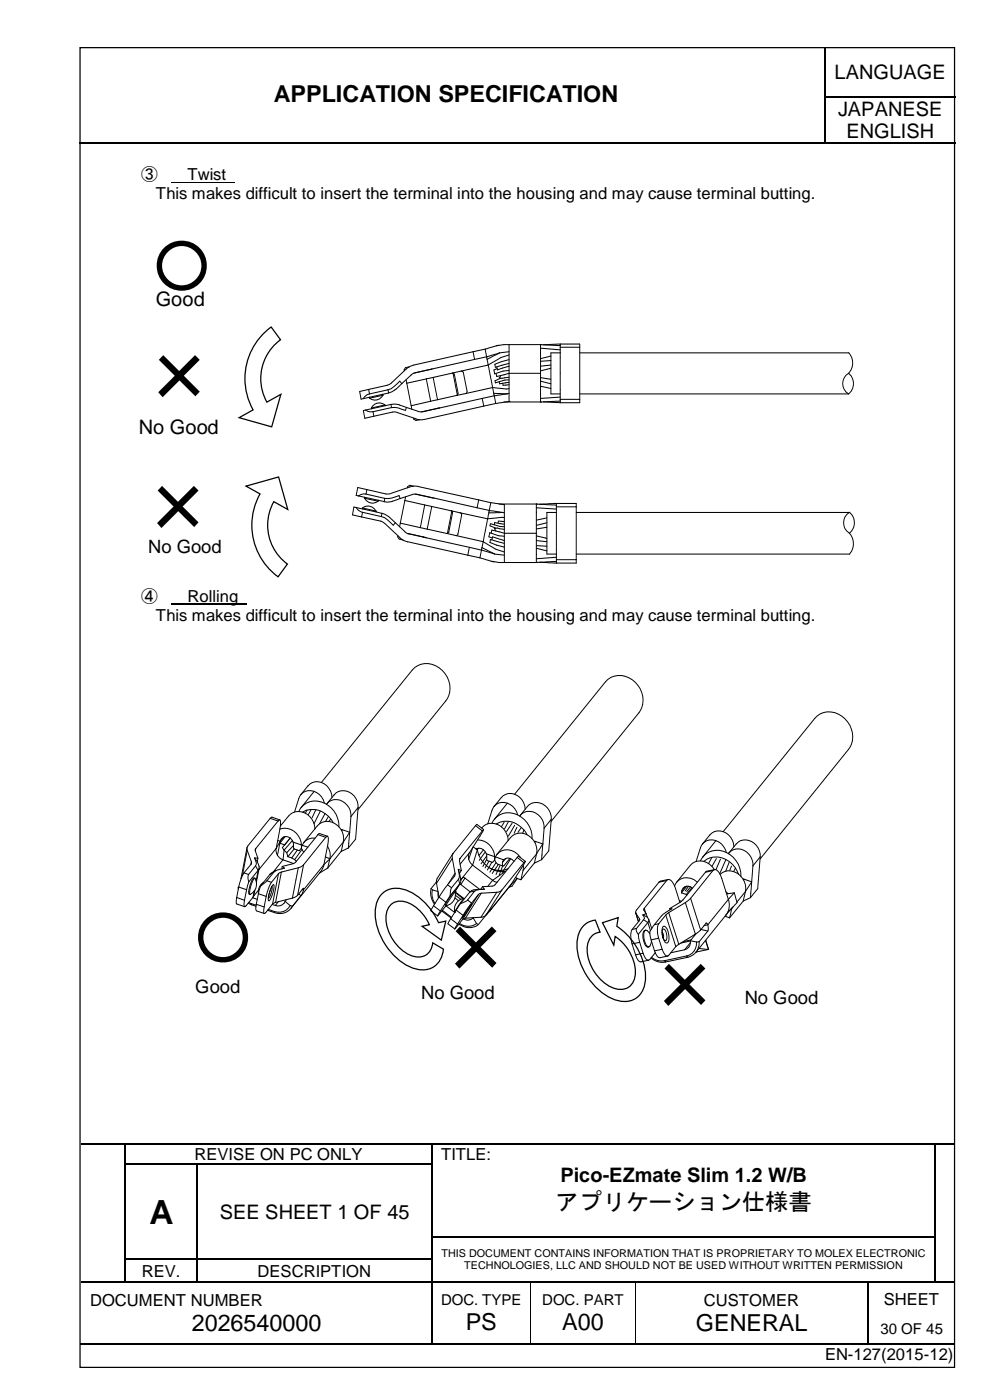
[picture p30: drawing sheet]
<svg xmlns="http://www.w3.org/2000/svg" width="210mm" height="297mm" viewBox="0 0 210 297" stroke-linecap="round" stroke-linejoin="round" font-family="sans-serif">
<defs><g id="words">
<g font-size="16.9">
<text x="29.5" y="85.7">×</text>
<text x="29.3" y="113.5">×</text>
<text x="92.4" y="207">×</text>
<text x="136.7" y="214.9">×</text>
</g>
<g font-size="12.7">
<text x="32.2" y="60.9">○</text>
<text x="40.9" y="203.4">○</text>
</g>
<text font-size="7.1" x="31.7" y="259.6">A</text>
<g font-size="5">
<text x="58.1" y="21.6">APPLICATION SPECIFICATION</text>
<text x="117.8" y="256.7">アプリケーション仕様書</text>
<text x="40.6" y="282.4">2026540000</text>
<text x="98.7" y="282.2">PS</text>
<text x="119.2" y="282.2">A00</text>
<text x="147.6" y="282.4">GENERAL</text>
</g>
<g font-size="4.2">
<text x="176.9" y="16.7">LANGUAGE</text>
<text x="177.7" y="24.5">JAPANESE</text>
<text x="179.4" y="29.4">ENGLISH</text>
<text x="33" y="65">Good</text>
<text x="29.4" y="92.1">No Good</text>
<text x="118.8" y="250.7">Pico-EZmate Slim 1.2 W/B</text>
<text x="46.6" y="258.6">SEE SHEET 1 OF 45</text>
</g>
<g font-size="3.9">
<text x="31.4" y="117.4">No Good</text>
<text x="41.4" y="210.8">Good</text>
<text x="89.3" y="211.9">No Good</text>
<text x="157.9" y="213">No Good</text>
</g>
<g font-size="3.5">
<text x="29.9" y="38.1">③</text>
<text x="39.8" y="38.1">Twist</text>
<text x="33.1" y="42.2">This makes difficult to insert the terminal into the housing and may cause terminal butting.</text>
<text x="29.9" y="127.6">④</text>
<text x="33.1" y="131.7">This makes difficult to insert the terminal into the housing and may cause terminal butting.</text>
<text x="39.8" y="127.6">Rolling</text>
<text x="41.2" y="246.1">REVISE ON PC ONLY</text>
<text x="93.5" y="246.1">TITLE:</text>
<text x="30.1" y="270.8">REV.</text>
<text x="54.6" y="270.8">DESCRIPTION</text>
<text x="19.1" y="277">DOCUMENT NUMBER</text>
<text x="149.2" y="277">CUSTOMER</text>
<text x="187.4" y="276.8">SHEET</text>
<text x="174.9" y="288.6">EN-127(2015-12)</text>
</g>
<g font-size="3.2">
<text x="93.5" y="276.9">DOC. TYPE</text>
<text x="115" y="276.9">DOC. PART</text>
<text x="186.6" y="283">30 OF 45</text>
</g>
<g font-size="2.3">
<text x="93.6" y="266.6">THIS DOCUMENT CONTAINS INFORMATION THAT IS PROPRIETARY TO MOLEX ELECTRONIC</text>
<text x="98.4" y="269.3">TECHNOLOGIES, LLC AND SHOULD NOT BE USED WITHOUT WRITTEN PERMISSION</text>
</g>
</g></defs>
<g fill="none" stroke="#000" stroke-width=".25">
<path d="M175 10.2v10.2M16.8 30.4h158M175 20.6v9.7M175.1 20.5h27.4M175.1 30.4h27.4M17.2 242.6h9.3M26.6 242.8v4M26.6 247.1v4.8M26.6 252.2v4.9M26.6 257.3v4.9M26.7 242.6h64.8M26.7 247h15"/>
<path d="M41.8 247.1v4.8M41.8 252.2v4.9M41.8 257.3v4.9M42 247h49.5M91.6 242.8v4M91.6 247.1v4.8M91.6 252.2v4.9M91.6 257.3v4.9M91.8 242.6h106.3M198.2 242.8v4M198.2 247.1v4.8M198.2 252.2v4.9"/>
<path d="M198.2 257.3v4.9M198.4 242.6h4M17.2 272h9.3M26.6 262.5v4.6M26.6 267.3v4.6M26.7 267.2h15M26.7 272h15M41.8 262.5v4.6M41.8 267.3v4.6M42 267.2h49.5M42 272h49.5M91.6 262.5v4.6"/>
<path d="M91.6 267.3v4.6M91.6 272.2v12.9M91.8 262.3h106.3M91.8 272h20.6M112.6 272h22M134.9 272h49M184 272.2v12.9M184.1 272h14M198.2 262.5v4.6M198.2 267.3v4.6M198.4 272h4M16.9 285.2h74.6"/>
<path d="M91.8 285.2h20.6M112.6 285.2h22M134.9 285.2h49M184.1 285.2h18.3"/>
</g>
<g fill="#000">
<path d="M174.8 20.4h.3v.2h-.3z" fill-rule="evenodd"/>
<path d="M174.8 30.3h.3v.3h-.3z" fill-rule="evenodd"/>
<path d="M26.5 242.5h.2v.3h-.2z" fill-rule="evenodd"/>
<path d="M26.5 246.8h.2v.3h-.2z" fill-rule="evenodd"/>
<path d="M26.5 251.9h.2v.3h-.2z" fill-rule="evenodd"/>
<path d="M26.5 257.1h.2v.2h-.2z" fill-rule="evenodd"/>
<path d="M41.7 246.8h.3v.3h-.3z" fill-rule="evenodd"/>
<path d="M41.7 251.9h.3v.3h-.3z" fill-rule="evenodd"/>
<path d="M41.7 257.1h.3v.2h-.3z" fill-rule="evenodd"/>
<path d="M91.5 242.5h.3v.3h-.3z" fill-rule="evenodd"/>
<path d="M91.5 246.8h.3v.3h-.3z" fill-rule="evenodd"/>
<path d="M91.5 251.9h.3v.3h-.3z" fill-rule="evenodd"/>
<path d="M91.5 257.1h.3v.2h-.3z" fill-rule="evenodd"/>
<path d="M198.1 242.5h.3v.3h-.3z" fill-rule="evenodd"/>
<path d="M198.1 246.8h.3v.3h-.3z" fill-rule="evenodd"/>
<path d="M198.1 251.9h.3v.3h-.3z" fill-rule="evenodd"/>
<path d="M198.1 257.1h.3v.2h-.3z" fill-rule="evenodd"/>
<path d="M26.5 262.2h.2v.3h-.2z" fill-rule="evenodd"/>
<path d="M26.5 267.1h.2v.2h-.2z" fill-rule="evenodd"/>
<path d="M26.5 271.9h.2v.3h-.2z" fill-rule="evenodd"/>
<path d="M41.7 262.2h.3v.3h-.3z" fill-rule="evenodd"/>
<path d="M41.7 267.1h.3v.2h-.3z" fill-rule="evenodd"/>
<path d="M41.7 271.9h.3v.3h-.3z" fill-rule="evenodd"/>
<path d="M91.5 262.2h.3v.3h-.3z" fill-rule="evenodd"/>
<path d="M91.5 267.1h.3v.2h-.3z" fill-rule="evenodd"/>
<path d="M91.5 271.9h.3v.3h-.3z" fill-rule="evenodd"/>
<path d="M112.4 271.9h.2v.3h-.2z" fill-rule="evenodd"/>
<path d="M134.6 271.9h.3v.3h-.3z" fill-rule="evenodd"/>
<path d="M183.9 271.9h.2v.3h-.2z" fill-rule="evenodd"/>
<path d="M198.1 262.2h.3v.3h-.3z" fill-rule="evenodd"/>
<path d="M198.1 267.1h.3v.2h-.3z" fill-rule="evenodd"/>
<path d="M198.1 271.9h.3v.3h-.3z" fill-rule="evenodd"/>
<path d="M91.5 285.1h.3v.3h-.3z" fill-rule="evenodd"/>
<path d="M112.4 285.1h.2v.3h-.2z" fill-rule="evenodd"/>
<path d="M134.6 285.1h.3v.3h-.3z" fill-rule="evenodd"/>
<path d="M183.9 285.1h.2v.3h-.2z" fill-rule="evenodd"/>
</g>
<path d="M112.5 272.2v12.9M134.7 272.2v12.9" fill="none" stroke="#000" stroke-width=".21"/>
<path d="M55.6 15.8h112.4v9.7h-112.4z" fill-rule="evenodd" fill="#fff"/>
<path d="M17 10.1h185.4v280h-185.4z" fill="none" stroke="#000" stroke-width=".26"/>
<path d="M36.2 38.6h13.5" fill="none" stroke="#000" stroke-width=".21"/>
<path d="M36.2 128.2h16.1" fill="none" stroke="#000" stroke-width=".25"/>
<g fill="#fff">
<path d="M29.7 46.8h23v21.1h-23z" fill-rule="evenodd"/>
<path d="M38.4 189.3h23v21.1h-23z" fill-rule="evenodd"/>
<path d="M81 189.6a5.4 5.4 0 0 1 6.7 0 14.2 14.2 0 0 1 5.3 6.1l1.5-.3-.9 4-4.1-2.9 1.5-.3a8.6 8.6 0 0 0-5.7-5 3.1 3.1 0 0 0-3.5 3.6 9.1 9.1 0 0 0 5.8 8.1 3.1 3.1 0 0 0 4.1-2.9l2.3 1.4a4.5 4.5 0 0 1-6.2 4.1 13.2 13.2 0 0 1-8.2-12.7 5.2 5.2 0 0 1 1.4-3.2z" fill-rule="evenodd"/>
</g>
<path d="M81 189.6a5.4 5.4 0 0 1 6.7 0 14.2 14.2 0 0 1 5.3 6.1l1.5-.3-.9 4-4.1-2.9 1.5-.3a8.6 8.6 0 0 0-5.7-5 3.1 3.1 0 0 0-3.5 3.6 9.1 9.1 0 0 0 5.8 8.1 3.1 3.1 0 0 0 4.1-2.9l2.3 1.4a4.5 4.5 0 0 1-6.2 4.1 13.2 13.2 0 0 1-8.2-12.7 5.2 5.2 0 0 1 1.4-3.2z" fill="none" stroke="#000" stroke-width=".26"/>
<path d="M123.8 196.4l.9-.8 1.5-.4 1 2.6a3 3 0 0 0-2.7 2.9 9.2 9.2 0 0 0 5.9 9 3.2 3.2 0 0 0 4.3-3.5 9.8 9.8 0 0 0-4.3-7.5l-.3 1.8-2.4-4.7 3.4-1.1-.3 1.8a13.6 13.6 0 0 1 6 11.6 4.5 4.5 0 0 1-6.2 4.1 13.2 13.2 0 0 1-8.2-12.7 5.2 5.2 0 0 1 1.4-3.1z" fill-rule="evenodd" fill="#fff"/>
<path d="M55.7 70.9l1.8-1.5 2 2.7a10.2 10.2 0 0 0-2.9 13.2l2.9-1.6-1.9 6.9-6.9-2 3-1.6a13.6 13.6 0 0 1 2-16.1zM52.2 103.1l6.9-1.9 1.9 6.9-3-1.7a10.2 10.2 0 0 0 2.9 13.3l-1.9 2.7a13.6 13.6 0 0 1-3.9-17.6zM123.8 196.4l.9-.8 1.5-.4 1 2.6a3 3 0 0 0-2.7 2.9 9.2 9.2 0 0 0 5.9 9 3.2 3.2 0 0 0 4.3-3.5 9.8 9.8 0 0 0-4.3-7.5l-.3 1.8-2.4-4.7 3.4-1.1-.3 1.8a13.6 13.6 0 0 1 6 11.6 4.5 4.5 0 0 1-6.2 4.1 13.2 13.2 0 0 1-8.2-12.7 5.2 5.2 0 0 1 1.4-3.1z" fill="none" stroke="#000" stroke-width=".26"/>
<g fill="none" stroke="#000" stroke-width=".21">
<path d="M86.8 77.8l-.8 .2-.3 .4v.3M87.2 79.6l-2 1.8M88 79.1l-.9 .5M91.1 78.4h.1M91.1 78.4l-3.4 .8M91.6 78.3l-.5 .1M95.9 79.2l-4.1 .9M95.9 79.2h.1M96 79.2l.3 .3 .8 3.9-.2 .4M96 79.2l1 4.6M97.8 78.8h.3l.1 .3 .8 3.9M100.3 74.6l-13.3 3.1-.9 .6-3.5 3.2-4.4 1.1"/>
<path d="M100.3 74.6l.3 1.7M100.6 76.3l-12.5 2.8M102.9 74.1l.3 1.6M102.9 74.1l-2.6 .5M103.2 75.7l.1 .5M103.2 75.7l-2.6 .6M103.3 76.2l.2 1.2M103.5 77.4l.9 4.8M103.5 77.4l-7.6 1.8M105.4 78.2l-.7 .3 .2 .8 1.8-.6 1.2-.1M105.6 73.3l-2.7 .8M105.6 73.2v.1"/>
<path d="M105.9 74.9l-2.7 .8M105.9 74.9l-2.6 1.3M106.2 79.7l-.4 .5 .7 .1 1.4-.3M107.9 75.3l-1.8 .6-2.6 1.5M107.9 76.3l-3 1 .1 .6 2.9-.8M107.9 77.7l-2.4 .8-.2-.7M107.9 74.6l-2 .3M107.9 73.1v12.1M114.6 73.1h.1M114.6 73.1l.7 .1M114.6 79.2h-6.7l-2.6 .7-.1-.7M114.6 73.1h-7.8l-1.6 .3"/>
<path d="M114.6 73.9l4.2 .3M114.6 73.1v12.2M115.3 73.2l3.5 .1M116.8 78.1l-2.2 .6M116.8 77.4l-2.2 .3M116.8 76.5l-2.2 .1M116.8 75.5l-2.2 .6M118.8 73l-3.5 .2M118.8 73v.3M118.8 73.3v11.8M118.8 73.7h4.1M118.8 73h4.1v12.4h-4.1"/>
<path d="M118.8 74.9h-2v8.7h2M122.9 74.9l57-.1a3.2 3.2 0 0 1 0 4.4M179.9 79.2a2.85 2.85 0 0 1 0 4.4M179.9 79.2a2.52 2.52 0 0 0 0 4.4M77.5 87l.5 .3h1M78.2 82.6l.1 1 4-.9M78.2 82.6l-1.9 .5 .3 1.6 .4-.1M78.3 83.6l-.5 .2-.8 .8M78.3 84.3v.2M81.2 83.8a1.87 1.87 0 0 1-2.9 .7M81.2 83.6v.2l-2.9 .7M81.2 83.6l-4.2 1"/>
<path d="M81.6 85.9a1.87 1.87 0 0 0-2.9 .6M81.7 86.1l-4.7 1 .3 1.6 5.9-1.3 1 .1M81.7 86.1l-.1-.2-2.9 .7 .1 .1M82.3 82.7l.1 .7-1.2 .2M82.9 85.8l.7-.1 1.1 .2M82.9 85.8l-1.2 .3M82.9 85.8l.1 .7M83 86.5l-3.9 .8 .2 1M84 82.5l-.9 .6-.7 .3M84.2 87.5l4 1.4 .7 .2 1.1-.1M84.7 85.9l1.5 .5M85.2 81.4l-.5-.5a6.3 6.3 0 0 1-2.4 1.8"/>
<path d="M85.2 81.4l-1.2 1.1M86.1 80.5l1.2 6.3M86.2 86.4l-.2 .7a5.7 5.7 0 0 0-3-.6M87.7 88.7v.2l.5 .3 .8-.2M90.4 80.4l-4.2 .9M90.4 80.4l.9 4.7M91.3 85.1l-4.1 1M91.8 80.1l-1.4 .3M91.8 80.1l1 4.7M92.7 86.6v.1M92.7 86.6l-3.4 .8M92.8 84.8l-1.5 .3"/>
<path d="M93.2 86.6h-.5M97 83.8l-.2 .1M98.7 83.5l-5.9 1.3M99 83l-.1 .4-.2 .1M102.2 84.5l-12.5 2.8h-1l-2.5-.9M102.2 84.5l.4 1.7M102.6 86.2l-12.6 2.8M104.4 82.2l.3 1.3M104.4 82.2l3 .3h.5M104.4 82.2l-5.7 1.3M104.7 83.5h2.9M104.7 83.5l.1 .5"/>
<path d="M104.8 84l-2.6 .5M104.8 84l.3 1.6M105.1 85.6l-2.5 .6M105.8 81l.1 .4 2-.3M106.2 80.2l-1.3 .6 .1 .4 2-.6h.9M106.6 81.3l.1 .4 1.2-.1M106.8 85.3h7.8M107.6 83.5l-2.8 .5M107.9 85.2h.1M107.9 85.2l-2.8 .4M107.9 83.5h-.3M114.6 85.3h.1"/>
<path d="M114.6 81.9l2.2 .5M114.6 80.9l2.2 .5M114.6 80.1l2.2 .4M115.3 85.2l3.5 .2M115.3 85.2l-.7 .1M118.8 85.1l-3.5 .1M118.8 85.1v.3M118.8 84.2l-4.2 .3M118.8 84.7h4.1M122.9 83.6h57M75.5 107.7l.5 .5 .8 .5M75.5 107.7l4.2 .9"/>
<path d="M75.5 107.7l-.5-.1-.3 1.6 2 .5M76.7 109.7l4.3 1 3.8 3.3M76.8 107.8a1.86 1.86 0 0 1 2.9 .6M76.8 108l.1-.2 2.9 .6-.1 .2M77.3 105.7a1.86 1.86 0 0 0 2.9 .6M77.3 105.5v.2l2.9 .6v-.2M77.6 104.8a1.93 1.93 0 0 0-1.6 .4M77.6 104.8l4 .9M77.8 103.9l-.2 .9M79.7 108.6l1.3 .3-.2 .7M80.8 109.6a6.1 6.1 0 0 1 2.6 1.8l.4-.5M80.8 109.6l-3.9-.9-.2 1"/>
<path d="M81 108.9a6.3 6.3 0 0 1 2.8 2M81.6 105.7a5.7 5.7 0 0 0 3-.6l.2 .7M82.8 104.7l-1 .1-6-1.4-.3 1.7 6 1.3 .1-.7M83.8 110.9l2 1.9M84.3 113.7v.2l.3 .5 .9 .2M84.8 114.1l.7 .5 .9 .4M84.8 105.8l-1.9 .7h-1.5M84.9 111l-.2 .8M84.9 111l4.2 .9M85.8 112.8l.9 .5M85.8 106.2l4.2 .9M85.8 106.2l-.9 4.8"/>
<path d="M86 105.4l-.2 .8M86.4 114.9l12.8 2.9M86.4 113.2l3.4 .7M86.7 113.3l3.6 .8M87.4 104.9h1l3.6 .8M87.4 104.9l-2.6 .9M87.7 103.2l-.8-.2-.5 .3v.2M88 104.8l3.5 .8M88.7 103.2h-1.4l-4.5 1.5M88.7 103.2l12.8 2.9M89.1 111.9l5.6 1.3M89.8 113.9v.1"/>
<path d="M89.8 113.9l.5 .2M90 107.1l1.5 .3M90 107.1l-.9 4.8M90.3 114.1l9.2 2M91.5 105.6h.1M91.5 105.6l.5 .1M91.5 107.4l4.1 1M91.5 107.4l-.9 4.9M92 105.7l9.2 2M94.7 113.2l1.9 .4M94.7 113.2h.2M95.6 108.4l.3 .2v.2l-.7 4.1-.3 .3"/>
<path d="M95.6 108.4l2 .4M95.8 108.4l-.9 4.8M96.6 113.6l5.9 1.3M97.6 108.8l.3 .2v.3l-.8 4-.2 .3h-.3M97.6 108.8l5.8 1.3M99.2 117.8l2.5 .5M99.5 116.1l-.3 1.7M99.5 116.1l2.6 .6M101.2 107.7l2.5 .6M101.5 106.1l2.6 .6M101.5 106.1l-.3 1.6M101.7 118.3l2.9 .9"/>
<path d="M102.1 116.7l2.8 .8M102.1 116.7l-.4 1.6M102.2 116.2l-.1 .5M102.2 116.2l2.7 1.3M102.5 114.9l2.6 1.6 1.8 .6M102.5 114.9l-.3 1.3M103.4 110.1l-.9 4.8M103.6 108.8l-.2 1.3M103.7 108.3l-.1 .5M103.7 108.3l2.9 .4M104.1 106.7l2.8 .4v12.2M104.1 106.7l-.4 1.6"/>
<path d="M104.1 113.1l.2-.6 2.6 .6h6.8M104.2 119.1l1.6 .2h7.9M104.3 114.5l.1-.6 2.5 .8M104.6 119.2h.1M104.9 117.5l2 .3M105.8 106.9h7.9M106.6 108.7l-3 .1M106.6 108.7l.3 .1M106.9 109.8l-3.5 .3M106.9 115.3l-2.9-.9-.1 .7 3 1M106.9 113.8l-1.2-.1-1.9-.7-.2 .9 .8 .2M106.9 112.3l-1.4-.3-.7 .1 .3 .6"/>
<path d="M106.9 111.7h-.9l-2-.6-.1 .4 1.2 .6M106.9 111.2l-2-.3-.1 .4M106.9 110.7l-1.2-.2-.1 .5M113.7 106.9h.1M113.7 119.3h.1M113.7 106.9l.7 .1M113.7 106.9v12.4M113.7 116.3l2.2 .6M113.7 115.8l2.2 .1M113.7 114.7l2.2 .2M113.7 113.7l2.2 .5M113.7 107.7l4.3 .3"/>
<path d="M114.4 107l3.6 .2M114.4 119.3h-.7M114.4 119.3l3.6 .2M115.9 111.9l-2.2 .3M115.9 110.9l-2.2 .6M115.9 109.9l-2.2 .4M118 106.8v.4M118 107.2v11.9M118 106.8l-3.6 .2M118 119.1v.4M118 119.1l-3.6 .2M118 108.7h-2.1v8.8h2.1"/>
<path d="M118 106.8h4.2v12.7h-4.2M118 107.5h4.2M118 118.7h4.2M118 118.2l-4.3 .3M122.2 117.5h57.9M122.2 108.7h57.9M179.6 109.1l.5-.4a2.94 2.94 0 0 1 0 4.4 2.61 2.61 0 0 1-.5-4zM180.1 113.1a3.3 3.3 0 0 1 0 4.5M52.4 179.9v.5M52.4 179.9l-1.3 6.5M57.3 173.6l-4.9 6.3M57.3 173.6l.4-.2 1.6 .6"/>
<path d="M57.3 173.6l1.7 .6M58.6 180l-.1 .5 .3 1M58.6 180l-3.7 4.5M58.9 178.3l.5 .2M59 174.2l-4.8 5.8M59.3 178.9l-.3 1.6a1.36 1.36 0 0 0 1 1.9M59.3 175.9a3.5 3.5 0 0 1 4.6 3.4M59.3 178.9l1.1 .4 1.1-1.5-1.6 2 .3 .6M59.3 174l-.3 .2M59.3 174l.2 1.1-.9 4.9M59.4 178.5a1.4 1.4 0 0 1 1.5-1.1 1.4 1.4 0 0 1 1.2 1.3M59.4 178.5l-.1 .4"/>
<path d="M59.4 178.5l-.8 1.5M59.4 175.3l1.8-2.2a3.3 3.3 0 0 1 3.3-.7 3.3 3.3 0 0 1 2.2 2.7l.1 .8M60.2 177.6l-.8 .9M60.5 177.5l-1.2 1.4M62 178.3l-1.8 2.1M62.1 178.7l.1 .7M62.1 178.7l1.8 .6M62.2 179.4l.2 .7M62.2 179.4l-1.4 1.5M63.8 168.6l1.5-1.9a2.98 2.98 0 0 1 3-.6 2.98 2.98 0 0 1 2 2.4l.1 .7M63.8 168.6a2.98 2.98 0 0 1 5 1.8M63.8 168.6l-.5 .8-.9 2.9"/>
<path d="M63.8 171.3a4.4 4.4 0 0 1 7 .8 5.5 5.5 0 0 1 1.1 3.3M63.8 171.3l-.5 .9M63.9 179.9l.5 .9M63.9 179.9l-.5 .6-1-.4M63.9 179.3v.6M64.1 179.3l-.2 .6M64.1 179.3l1.2 .4M64.1 172.3a4.8 4.8 0 0 1 6.5 2.2M64.4 178.7l-.3 .6M65.1 171.9l-.4 .6M66 171.7l-.6 1.1M66.6 167.9l-2.8 3.4"/>
<path d="M66.8 177.8a2.7 2.7 0 0 0-2.4 .9M67 171.8l-.8 1.7M67.4 177.1l-4.7 5.8-.6 .4-2.3 .5M67.4 177.1l.4-.3 1.6 .6M67.4 177.1l1.7 .5M67.9 172.1l-1.3 2.6M68.1 166l19.3-23.9a4.4 4.4 0 0 1 6.9 .8 4.7 4.7 0 0 1 .2 5.8l-18.6 23.1M68.9 172.6l-1.2 2.2M69.1 177.6l-4.7 5.9M69.3 170.5a2.94 2.94 0 0 1 4.9 1.4l.2 1.3M69.3 170.5l-.1 .1M69.3 170.5l1.5-1.9a2.99 2.99 0 0 1 3.2-.6 2.99 2.99 0 0 1 1.9 2.7v.6"/>
<path d="M69.4 177.4l-.3 .2M69.4 179.5a3.5 3.5 0 0 1 .5 2.7M69.4 177.4l.2 .3v.8l-.9 5M69.6 173.2l-.6 1.1M70.1 173.8l-.4 .5M72.4 176.1h.1M72.4 176.1l.1-.1 1.6 .6M72.8 178.6l-.5 2M72.8 178.6a3.6 3.6 0 0 0-4.5-4.2l-1 .8-2.9 3.5M72.8 178.6l-2.9 3.6M73.8 179.9l-1.5 .7M74.1 176.6l-.3 3.3"/>
<path d="M74.1 176.6l-1.3 2M74.4 173.2l-.3 3.4M75.9 171.3l-1.5 1.9M75.9 171.3l-.5 6.7-1.6 1.9M100.2 179.8l-.8 2.4M100.3 179.6l.6 .5M100.8 175.2l.3-.3 1.4 1.1M100.8 175.2l-4.8 5.9M100.8 175.2l1.5 1.1M101.3 178.2a3.6 3.6 0 0 1 3.6 3.5M101.4 180l-.2 .3M102.1 175.7a3.2 3.2 0 0 1 5.3 1.2l.3 1.4"/>
<path d="M102.3 176.3l-4.8 5.8M102.5 176l-.2 .3M102.5 176l-2.9 4.8M104.7 171.1l1.6-1.9a2.96 2.96 0 0 1 3-.6 2.96 2.96 0 0 1 2 2.4v.7M104.7 171.1l-.4 .8-.9 2.9M104.7 171.1a3 3 0 0 1 5.1 1.8M104.8 173.8a4.4 4.4 0 0 1 7 .8 5.1 5.1 0 0 1 1 3.3M104.8 173.8l-.5 .9M105.2 174.8a4.8 4.8 0 0 1 6.5 2.3M106.9 174.4l-.6 1M107.6 170.4l-2.8 3.4M107.8 174.3l-.8 1.5"/>
<path d="M108.6 174.6l-1.2 1.8M109.1 168.5l19.2-23.8a4.4 4.4 0 0 1 7 .7 4.8 4.8 0 0 1 .2 5.8l-18.7 23.1M109.1 175.1l-1.3 2.3M109.6 175.5l-.6 1.3M110.3 173l1.5-1.9a3 3 0 0 1 3.2-.6 3 3 0 0 1 1.9 2.7v.6M110.3 173a2.94 2.94 0 0 1 4.9 1.4l.2 1.3M110.3 173l-.1 .1M110.5 175.6l-.7 1M111.1 176l-.3 .8M113.3 178.6h.1M113.3 178.6l.1-.1 1.7 .5M115.1 179l-1.3 2.1"/>
<path d="M115.1 179l-.3 3.4M115.4 175.7l-.3 3.3M116.9 173.8l-1.5 1.9M116.9 173.8l-.6 6.7-1.5 1.9M148.9 179l-.4 .9-.9 2.9M148.9 179a3 3 0 0 1 5.1 1.9M148.9 179l1.6-1.9a3 3 0 0 1 5 1.9l.1 .6M151.8 178.3l-2.8 3.5M153.3 176.4l19.4-24a4.4 4.4 0 0 1 7 .8 4.8 4.8 0 0 1 .2 5.8l-18.8 23.2M50.2 190.4l-.1 1.3 1.8 .7M50.2 190.4l1.6 .6M50.5 188.3l.1 .1"/>
<path d="M50.5 188.3v.3M50.6 188.2l1.7 .6M50.6 188.2l-.1 .1M50.6 188.2l-.4 2.2M51.7 185.2l-.6 1.2-.5 1.8M51.7 185.2l1 .3M51.8 191a1.44 1.44 0 0 0 .1 1.4M52.3 188.8l-.5 2.2M52.4 180.4l-1 5.4M52.4 180.4l.9 2.4M52.6 191.6l.7 .4M52.7 185.5l-.1 .9 .1 .7"/>
<path d="M52.7 191.5l.6 .2M52.7 187.1l-.4 1.7M53.3 191.7l1 .3M53.3 191.7v.3M53.3 182.8l-.1 .6-1.5 1.8M53.3 182.8l-.1 .6M53.3 192l1 .3M53.6 190.5l.9 .3M53.6 190.4l-1.7 2M53.9 189.1l-.3 1.3M54 182l.1 .5a1.02 1.02 0 0 1 .1 1.2M54 182l.5 .8"/>
<path d="M54 182l.7 .1M54 186.3a2.42 2.42 0 0 1-1 3.4M54 188.8l-.4 1.6M54 186.3h-.1a4.7 4.7 0 0 0-1.1 3.4h.2M54 186.3a4.7 4.7 0 0 0-1 3.4M54.2 183.7l-1.5 1.8M54.2 183.7l.5 .9M54.2 180l-.1 .6 .6 1.5M54.2 180l-.1 .5M54.3 191.8l-.1 1 .2 .4 1.6 .6M54.3 191.8l1.7 .6M54.5 182.8l.4 .9"/>
<path d="M54.7 182.1l-.2 .7M54.7 184.6l-2 2.5M54.7 184.6l-.4 2.3M54.8 188.9l-1 1.2M54.8 189.6l-.5 2.2M54.8 189.6l1.6 .6M54.9 183.7v.5M54.9 184.2l-.2 .4M54.9 184.2l-.5 3M55.2 188l-.4 1.6M55.8 187.2a2.54 2.54 0 0 0-1 2.3M56 192.4l-.1 1 .1 .4"/>
<path d="M56.4 190.2l-.4 2.2M56.6 186.9l-1.4 1.1M56.6 186.9l.9 .3M56.7 193.1l1.5 .5M56.9 192.9l1.2 .5M57.2 185.5l-2 2.5M57.5 187.2l-.6 1.2-.5 1.8M57.6 188.1a3 3 0 0 1-.7 2.4M57.7 188.1l-.6 1.2-.2 1.3M57.7 191.9l.7 .2M57.8 191.8l-1.5 1.8-.3 .2M57.9 187.7h.1a4.6 4.6 0 0 1-1 3.4 5.3 5.3 0 0 1 .9-3.4z"/>
<path d="M58.1 185l-.9 .5M58.1 185l-1.5 1.9M58.1 193.4l.1 .2M58.4 191.4l-.6 .4M58.5 184.7l-1.3 .8M58.5 184.7l-.4 .3M59 191.3l-.6 .8M59 185.4l-1.2 6.4M59 185.4l-1.5 1.8M59.6 185l-.6 .4M59.6 185l-1.2 6.4M59.8 183.8l.5 .4-1.8 .5"/>
<path d="M59.8 183.8v.5M60 182.4l2.3 .8M60 182.4l-2.1 2.6M60.2 191.6a1.59 1.59 0 0 1-1.8 .5M60.2 180.4l-.2 2M60.2 180.4l.6 .5M60.4 191.2l1.1 .9M60.4 191.2l-.2 .5M60.7 190.9l-.3 .3M60.8 180.9l.2 .9M61 181.8l.9 .2M61.5 192.1a2.72 2.72 0 0 1-3.4 1.3"/>
<path d="M61.5 192.1l.5 .2M61.7 192.7a3.1 3.1 0 0 1-3.5 .9M61.9 182l.6 .4M62 190.5l-3.6 .9M62 192.3l-.3 .4M62.4 180.1l-1.4 1.7M62.5 182.4l.3 .3M63.1 180.3l-1.2 1.7M63.1 189.9l-1.1 .6M63.2 184.1l-1.2 6.4M63.2 184.1l-3.6 .9M63.3 189.6l.5 .4"/>
<path d="M63.8 190l-1.8 2.3M64 180.2l-1.5 2.2M64.1 188.7l.2 .1M64.3 188.8l-.5 1.2M64.3 188.8v-.4l-1.2 1.5M64.4 183.5l-1.2 .6M64.4 183.5l-1.3 6.4M68.7 183.5l-.5 1.2-6.5 8M68.7 183.5l-4.4 5.3M69 181.8l.9 .4M69.5 184.2l-1.8 1M69.9 182.2l-.4 2"/>
<path d="M69.9 182.2l-1.2 1.3M72.3 180.6l-2.8 3.6M91.4 188.5a3.9 3.9 0 0 0 .7 3.3M91.4 188.5l.3 .3M91.7 188.8a3.6 3.6 0 0 0 .5 2.9M91.7 188.8l1.2 .3M91.9 192.2l-.6 1 1.5 1.1M91.9 192.2l1.5 1.1M92.5 187.1l-1.1 1.4M92.5 187.4l.6 2.9M92.9 189.3l.1 1.2M93.1 190.3l1.4 1.1"/>
<path d="M93.1 190.3l-1.2 1.9M93.4 193.3l-.6 1M93.7 193.3l2 1.5M93.8 193.1l1.9 1.5M94.5 192.3l-1.7 2M94.5 191.4l-1.1 1.9M94.5 192.2v.1M94.6 192.1h.1M94.6 192.1l-.1 .2M94.9 187.7l-1.8 2.6M94.9 187.7l.8 .6M95.4 190l-.9 1.4"/>
<path d="M95.5 194.9l-.5 1.1 1.4 1.1M95.5 194.9l1.5 1.1M95.7 188.3l-.3 1.7M95.9 182.1l.6 3.1M95.9 182.1l-3.4 5.3M96 181.1l-.1 1M96 181.1l-3.3 5.3-.2 1M96.4 193.5h.1M96.4 190.5l.8 .6M96.5 185.2l-.1 .7-1.5 1.8M96.5 185.2l-1.4 2.2M96.5 189.2h.1"/>
<path d="M96.5 189.2l-1.9 2.9M96.5 189.2l-.2-.1-1 1.4-.9 1.5 .2 .1M96.6 190l1.1 .8M96.6 189.4l1.5 1.2M96.7 193.1l1.5 1.1M96.7 193.1l-1.2 1.8M97 196l-.6 1.1M97.2 184.4a3 3 0 0 1 0 2.1M97.2 184.4l.2 .8M97.2 184.4l.6 .3M97.2 186.5l-1.5 1.8M97.2 186.5l.3 1"/>
<path d="M97.3 196a3.4 3.4 0 0 0 4.1 .2M97.4 195.9a3 3 0 0 0 3.6 0M97.4 185.2l.3 1.2M97.5 187.5l.2 .2M97.5 187.5l-2.1 2.5M97.5 187.5l-1.1 1.7M97.5 187.5l-.1 .1M97.5 182.1l-.1 .6 .4 2M97.5 182.1v.1M97.6 191.7l-.9 1.4M97.6 186.5l.1 .6-.2 .4M97.7 187.7l2 1.5"/>
<path d="M97.8 184.7l-.4 .5M98.1 186.2l.5 .1M98.1 186.2l-.4 .6M98.1 186.2l-.4 .4M98.1 195l-1.7 2.1M98.2 194.2l-1.2 1.8M98.3 190.6l-1.8-1.4a2.37 2.37 0 0 1-2 2.9l1.9 1.4M98.3 190.6l-1.9 2.9M98.3 190.6h.1M98.4 190.6a2.37 2.37 0 0 0-2 2.9M98.4 190.6v.1M98.4 194l-.3 .6"/>
<path d="M98.6 186.3l3.1 2.4M98.6 186.3l-.9 1.4M98.7 194.8l-.6 .2M99.1 190.9l-1.5 .8M99.1 190.9l.9 .7M99.3 181.8l.1 .5M99.4 182.2l.3 .8 .5 .5M99.5 192.5l-1.1 1.5M99.5 192.5l.5-.7-2 3 .4-.8M99.6 180.8l-.3 1M99.6 180.8l-2.1 2.6M99.6 189.2l-2 2.5"/>
<path d="M99.8 192l-.3 .5M100 191.6l-1.8 2.6M100.2 183.5l4.2 3.3M100.2 183.5l-2.1 2.7M100.3 194.7a1.72 1.72 0 0 1-2.1 .2M100.3 194.7l.7 1.2M100.3 194.7h.1M100.6 189.1l-1 .1M100.6 189.1l-1.5 1.8M100.7 188.8l-.7 .1-.4 .3M100.9 180.1l.3 .2M100.9 180.1a1.54 1.54 0 0 1 2.2 1"/>
<path d="M101 195.9l.4 .3M101.1 180l-.1 .2M101.2 180.3a5.4 5.4 0 0 0 6 4.6M101.2 180.3l-1 3.2M101.4 189.8l-3.3 5.2M101.4 189.8l-1.4 1.8M101.9 188.7l-1.2 .1M102 194.6l-3.3 .2M102 189.5l-.6 .3M102 189.5l-3.3 5.3M102.3 188.1l-.4 .6M102.3 188.1l.4 .5"/>
<path d="M102.5 180.3l-1 1.2M102.7 188.6l-1.2 .1-.9 .4M102.7 188.6l-.8 .1M102.9 180.7l-1.3 1.8M103.1 181.1l.2 1.5 1.1 .4 .5-.6M103.1 181.1l1.8 .6M103.2 182.3l-.8 1.5M103.2 181.6l-1.2 1.6M103.7 182.7l-.9 1.4M103.9 193.2l-.7 .7M103.9 184.2l.2 .1a4.6 4.6 0 0 0 3.6 0M104 192.9l.1 .1"/>
<path d="M104.1 193l.1-.3-2.8 3.5M104.1 193l-.2 .2M104.3 182.9l-1 1.7M104.4 186.8l1 .4M104.4 186.8l-1 1.3M104.9 181.7v.7M104.9 182.4l.4 .8 1.3 .5M105 181.8l-.1 .6M105 181.8l1.8 .6M105.2 183l-1.3 2M105.3 189.3l-3.3 5.3M105.3 189.3l-3.3 .2"/>
<path d="M105.4 181.2l-.4 .6M105.4 181.2a3.2 3.2 0 0 1 5 .8M105.7 183.4l-1.3 1.9M106 183.6l-.8 1.9M106.4 188.8l-3.4 5.3-.6 .4-.4 .1M106.4 188.8l-.7 .4-.4 .1M106.5 183l.1 .7M106.6 183.7l-.8 1.9M106.8 182.4a1.37 1.37 0 0 1 2.2 .4M106.8 182.4l-.3 .6M107.2 184.9h.1M107.2 184.9l-2.8 1.9"/>
<path d="M107.2 182.1l-.7 .9M108.1 182.1l-1.5 1.6M108.1 188h.1M108.2 187.9l-4.3 5.3M108.3 182.2l-1.8 2.9M108.4 187.6l-4.3 5.4M108.4 187.6l-.2 .3M109.3 186.1l.3 .3M109.6 186.4h.1M109.6 186.4l.8 .2M109.6 186.4l-1 1.6-.7 .3M109.6 181.9l.3-.3 1.5 1.1"/>
<path d="M109.6 186.4l-1.2 1.2M109.6 181.9l-4.7 5.8-.6 .3-2 .1M109.6 181.9l1.5 1.1M110.9 184.7l-.5 1.9M110.9 183.6v1.1M111.1 183l-4.7 5.8M111.4 182.7l-.3 .3M111.4 182.7l-3 4.9M113.3 183.1l-2.9 3.5M113.8 181.1a3.6 3.6 0 0 0-4.5-4.2l-1.1 .8-2.8 3.5M113.8 181.1l-.5 2M113.8 181.1l-2.9 3.6"/>
<path d="M114.8 182.4l-1.5 .7M134 197.2a3.5 3.5 0 0 0 0 3.1M134.8 193.7l.8 1.2M135 197a1.09 1.09 0 0 0 .3 1.2M135 197l-1 .2M135.3 198.2l.3 1.7M135.6 194.9v.1M135.6 194.9v.2M135.6 195l-.1 .3-1.5 1.9M135.6 199.9l.7 2.3M135.6 199.9l-1.6 .4M136.3 194.1a.73 .73 0 0 1 .1 1"/>
<path d="M136.3 194.1l.9 .5M136.4 195.1l1 .6M136.4 195.1l-1.4 1.9M136.6 192.7l-.1 .3 .5 .8M136.6 192.7l.3 1M136.9 197.3l.3 .1 .6 .7M136.9 197.3a2.68 2.68 0 0 0 .1 3.2l.6 .4M136.9 197.3l-.2 .1a2.48 2.48 0 0 0-.1 2.8 .81 .81 0 0 0 1 .7M137 193.8l-.7 .3M137 193.8l.2 .8M137.2 194.6l.3 .5M137.4 195.7l.5 1.7"/>
<path d="M137.4 195.7l-2.1 2.5M137.6 195.1l-.2 .6M137.6 195.1h.1M137.6 195.1l.6 1.9M138 199.4l.8 2.3M138.1 199.7a1.22 1.22 0 0 1-.5 1.2M138.7 196.2l-1 1.5 .3 1.7M139.6 199l.8 2.4M139.6 199l-1.6 .4M139.7 196a3.5 3.5 0 0 0-.1 3M139.7 196l-1 .2M139.7 187.1l-4.9 6.3 .6 2.1"/>
<path d="M140.4 197.8l.3 .6-.1 .6M140.5 196.6l.2-.1a1.16 1.16 0 0 1 .9 1.1l.2 .6a1.8 1.8 0 0 1-.4 1.9 1.04 1.04 0 0 1-.9-1.2l-.2-1.2zM140.6 197.1a1.35 1.35 0 0 1 .8 1.5 .79 .79 0 0 1-.4 1 2.19 2.19 0 0 1-.4-2.5zM141.2 194.1l-1.5 1.9M141.2 194.1l2.1 6.7M141.3 186.8l-4.7 5.9M141.3 186.8l-1.6 .3M141.7 186.6l-1.6 .3-.4 .2M141.7 186.6l-.4 .2M141.7 186.6a2.2 2.2 0 0 1 1.5 1.9l.9 2.9M141.8 193.6l-.6 .5M141.8 193.6l2.1 6.7"/>
<path d="M142 192.8h.5l-1 .5a7.2 7.2 0 0 0-2.8 2.9M142 192.8l.1 .2M143.4 187.2l-.4 .8M144 191.1l.5 .1M144.5 189.4l1 .4M144.6 189l-.1 .4M145.3 188.1l-.7 .9M145.3 191.5l-3.5 2.1M145.3 191.5l2.1 6.7M145.5 189.8l.1 .1M145.6 188l-1.1 1.4M146 188l-.7 1"/>
<path d="M146.4 199.6a1.65 1.65 0 0 1-1.3 1.9M146.4 199.6l-2.1 .5M146.4 199.6l1.3 .3M146.4 200l-1.3 1.5M146.4 190.6l-1.1 .9M146.4 188.1l-.8 1.1M146.4 190.6l2.1 6.7M146.5 199.4l-1.7 .4M146.7 188.3l-1.2 1.5M146.8 188.4a1.32 1.32 0 0 0-2.2 .6M147.4 198.3h-.2M147.4 198.2l-3.5 2.1"/>
<path d="M147.6 198.1l-1.2 1.5M147.7 199.9a2.73 2.73 0 0 1-2.1 2.9M147.8 187.1a3 3 0 0 0-4.4 .1M148.2 199.8v.9l-.7 1.3M148.2 199.8l-.5 .1M148.5 197.3l-1.1 .9M148.6 197.2l1.5 .3M149 181.8l-.5 .8M149 181.8a4.4 4.4 0 0 1 7 .8 5.4 5.4 0 0 1 1.1 3.3M149.2 182.8a4.6 4.6 0 0 1 7 1.9l.4 .7M149.6 185.1l-4.8 5.8-2.8 1.9M149.6 199.5h.1"/>
<path d="M149.6 199.5l.6 1.9M150.1 196.2l-.4-.4-1.2 1.5M150.1 196.2v1.3M150.1 196.2l-.8 .2M150.1 197.5l-1.9 2.3M150.9 181.9l-.7 1.3M151.1 184.7l-1.5 .4M151.1 184.7l-4.7 5.9M151.4 184.5a3.2 3.2 0 0 0-5.1-.9l-2.9 3.6M151.5 184.5l-.4 .2M151.5 184.5l-1.6 .3-.3 .3M151.5 184.5a2.14 2.14 0 0 1 1.5 1.9l1.4 4.4"/>
<path d="M151.9 182.1l-1 1.7M152.7 185.5a3.4 3.4 0 0 1 5.3 2.2v1.5M152.7 182.3l-.9 2.2M153.7 194.4l1 .3M153.9 182.4l-1.3 3M153.9 189.2l.4 .4M154 194l-6.5 8M154.3 193.6l-.3 .4M154.4 190.8a3.7 3.7 0 0 1-.1 2.8M154.4 190.8l-4.3 5.4M154.5 181a2.95 2.95 0 0 1 5 1.4l.1 1.3M154.5 181l-.1 .1"/>
<path d="M154.5 181l1.6-1.9a2.96 2.96 0 0 1 4.9 1.4l.2 1.3M154.6 183l-.7 1.8M155.1 183.7l-.4 1M155.1 192.7l-1.1 1.3M155.1 192.7l-.8 .9M155.1 192.7l-.4 2M155.2 192.7h-.1M155.5 192.3l-.4 .4M155.7 189.4l-1.6 .2M155.7 189.4l.3 1.3a.76 .76 0 0 1 0 1.1l-.9 .9M155.7 189.4l-1.3 1.4M155.9 184.2l-.4 .7"/>
<path d="M157.6 191.1l-2.9 3.6M157.6 186.6h.1M157.6 186.6l.1-.1 1.7 .6M158 189.2l-.4 1.9M158 189.2l-1.8 2.2M159.1 190.4l-1.5 .7M159.4 187.1l-1.4 2.1M159.4 187.1l-.3 3.3M159.6 183.7l-.2 3.4M161.2 181.8l-.6 6.7-1.5 1.9M161.2 181.8l-1.6 1.9M134 200.3l.7 2.3"/>
<path d="M134.7 202.6a1.6 1.6 0 0 0 1.2 1.5l1.6-.4M136.3 202.2a1.65 1.65 0 0 0 1.2 1.5M136.3 202.2l-1.6 .4M138 203.2a3.5 3.5 0 0 0 3.1 .9M138.1 203.1a3.3 3.3 0 0 0 2.7 .7M138.8 201.7a1.66 1.66 0 0 0 1.1 1.5l1.7-.4M138.9 202.2h.1M138.9 202.1l-1.4 1.6M140.4 201.4a1.66 1.66 0 0 0 1.2 1.4M140.4 201.4l-1.6 .3M140.8 203.8l.3 .3M143.3 200.8l-1.7 2"/>
<path d="M143.9 200.3l-.6 .5M145.1 201.5l-2.9 .6M145.6 202.8l.2 .3M145.6 202.8l-4.8 1M145.8 203.1l-4.7 1M147.5 202l-.7 .7-1 .4M148.2 201.2l1.9 .2M150.1 201.4l-2.5 .6M150.2 201.4h-.1M150.2 201.3v.1"/>
</g>
<use href="#words"/>
</svg>
